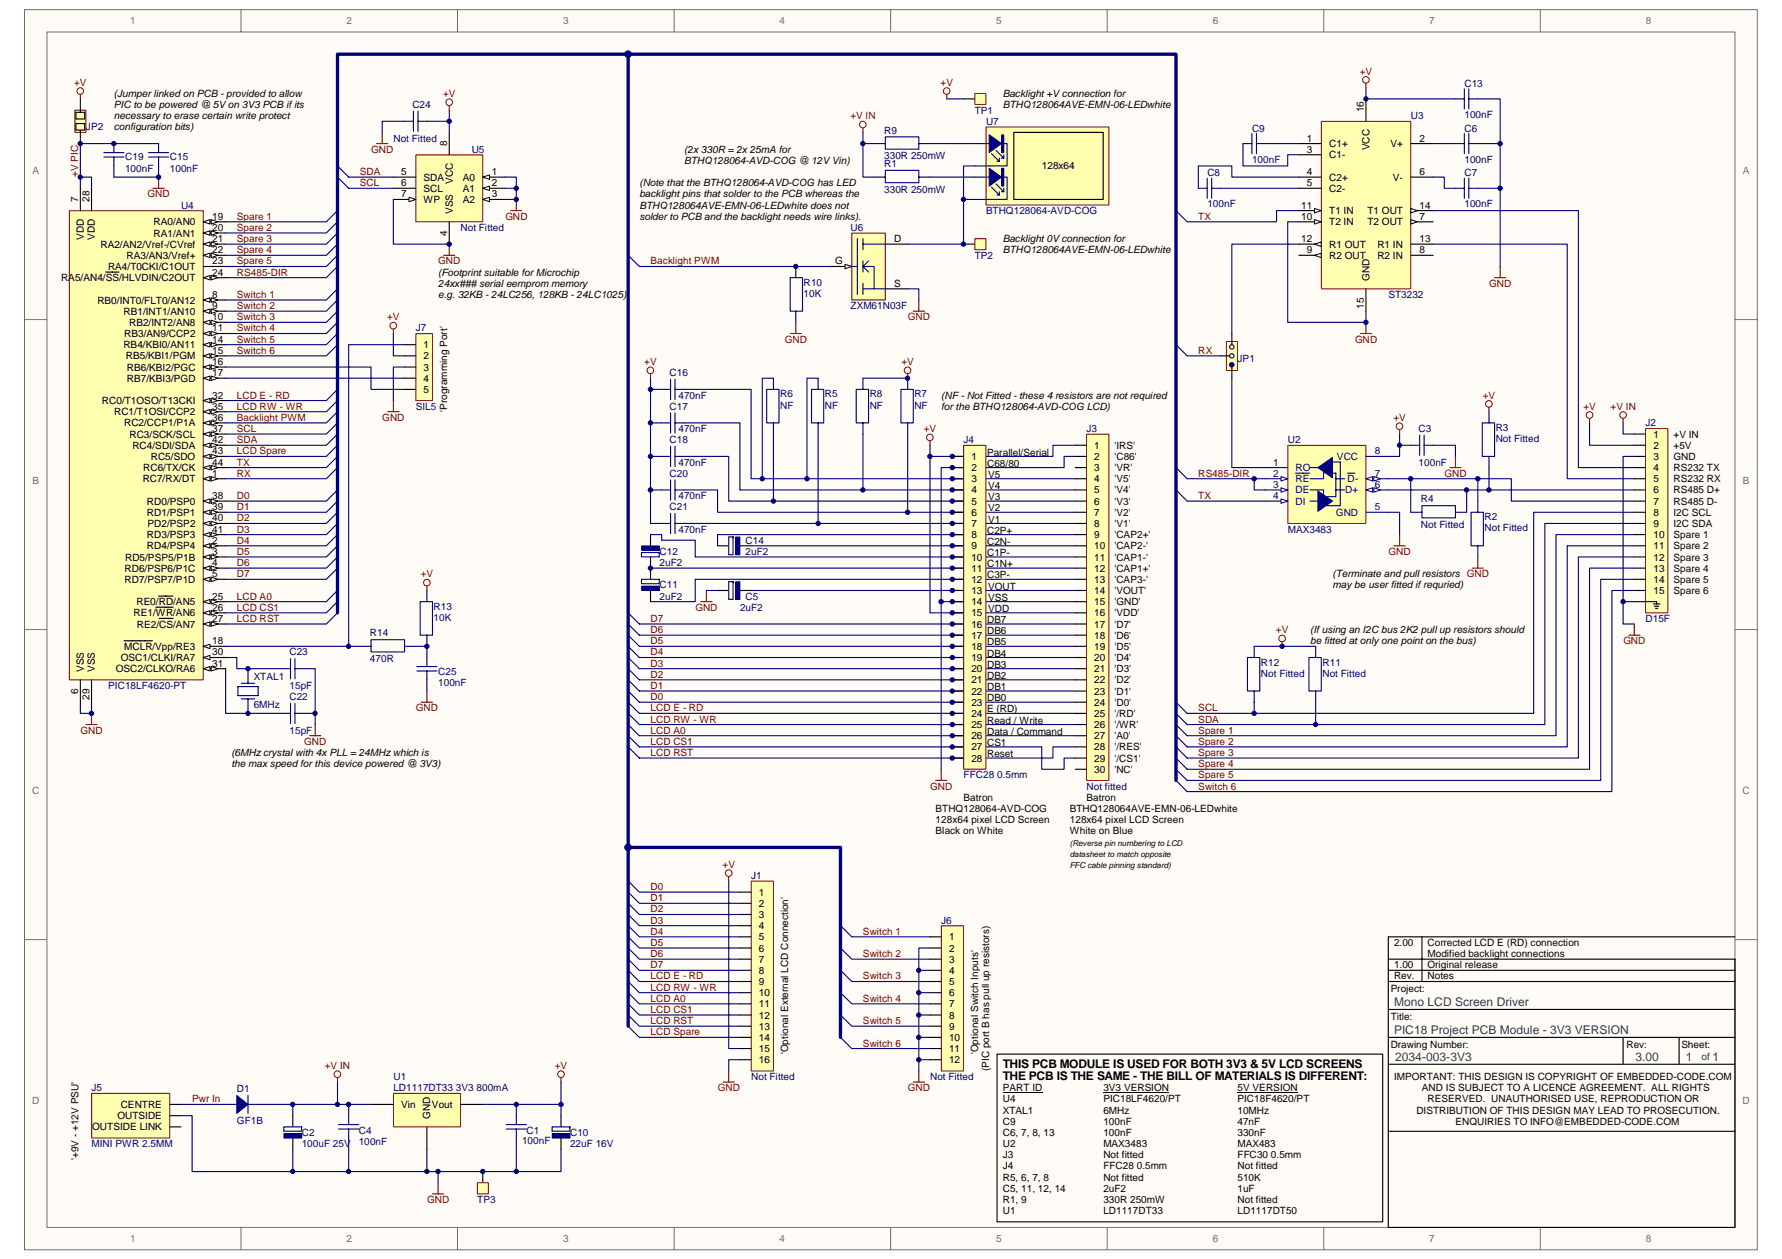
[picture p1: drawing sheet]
<svg xmlns="http://www.w3.org/2000/svg" width="297mm" height="210mm" viewBox="0 0 297 210" stroke-linecap="round" stroke-linejoin="round" font-family="sans-serif">
<defs><g id="words">
<g font-size="2" fill="#00753f">
<text x="232.4" y="167.7">Mono LCD Screen Driver</text>
<text x="232.4" y="172.4">PIC18 Project PCB Module - 3V3 VERSION</text>
<text x="232.6" y="176.8">2034-003-3V3</text>
<text x="272.6" y="176.8">3.00</text>
<text x="281" y="176.8">1</text>
<text x="285.5" y="176.8">1</text>
</g>
<g font-size="2">
<text x="167.1" y="178.1">THIS PCB MODULE IS USED FOR BOTH 3V3 &amp; 5V LCD SCREENS</text>
<text x="167.1" y="180">THE PCB IS THE SAME - THE BILL OF MATERIALS IS DIFFERENT:</text>
</g>
<g font-size="1.7" fill="#706f64">
<text x="21.7" y="4">1</text>
<text x="57.8" y="4">2</text>
<text x="93.9" y="4">3</text>
<text x="130" y="4">4</text>
<text x="166.1" y="4">5</text>
<text x="202.2" y="4">6</text>
<text x="238.2" y="4">7</text>
<text x="274.4" y="4">8</text>
<text x="5.4" y="28.9">A</text>
<text x="290.5" y="28.9">A</text>
<text x="5.4" y="80.6">B</text>
<text x="290.5" y="80.6">B</text>
<text x="5.4" y="132.3">C</text>
<text x="290.5" y="132.3">C</text>
<text x="5.4" y="184">D</text>
<text x="290.5" y="184">D</text>
<text x="21.7" y="207.1">1</text>
<text x="57.8" y="207.1">2</text>
<text x="93.9" y="207.1">3</text>
<text x="130" y="207.1">4</text>
<text x="166.1" y="207.1">5</text>
<text x="202.2" y="207.1">6</text>
<text x="238.2" y="207.1">7</text>
<text x="274.4" y="207.1">8</text>
</g>
<g font-size="1.7" fill="#800000">
<text x="12.4" y="14.3">+V</text>
<text x="73.8" y="16.2">+V</text>
<text x="156.8" y="14.3">+V</text>
<text x="226.7" y="12.4">+V</text>
<text x="141.7" y="19.9">+V IN</text>
<text x="13" y="29.5" transform="rotate(-90 13 29.5)">+V PIC</text>
<text x="60" y="29.2">SDA</text>
<text x="61.9" y="25.5">GND</text>
<text x="24.6" y="32.9">GND</text>
<text x="60" y="31.1">SCL</text>
<text x="39.5" y="36.6">Spare 1</text>
<text x="39.5" y="38.5">Spare 2</text>
<text x="39.5" y="40.4">Spare 3</text>
<text x="84.2" y="36.6">GND</text>
<text x="199.7" y="36.6">TX</text>
<text x="39.5" y="46">RS485-DIR</text>
<text x="39.5" y="42.2">Spare 4</text>
<text x="39.5" y="44.1">Spare 5</text>
<text x="73" y="44.1">GND</text>
<text x="108.4" y="44.1">Backlight PWM</text>
<text x="248.2" y="47.8">GND</text>
<text x="39.5" y="49.7">Switch 1</text>
<text x="39.5" y="51.5">Switch 2</text>
<text x="39.5" y="53.4">Switch 3</text>
<text x="64.5" y="53.4">+V</text>
<text x="151.3" y="53.4">GND</text>
<text x="39.5" y="59">Switch 6</text>
<text x="39.5" y="55.3">Switch 4</text>
<text x="39.5" y="57.1">Switch 5</text>
<text x="130.8" y="57.1">GND</text>
<text x="199.7" y="59">RX</text>
<text x="225.9" y="57.1">GND</text>
<text x="107.4" y="60.9">+V</text>
<text x="150.3" y="60.9">+V</text>
<text x="39.5" y="70.2">Backlight PWM</text>
<text x="39.5" y="68.3">LCD RW - WR</text>
<text x="39.5" y="66.4">LCD E - RD</text>
<text x="63.7" y="70.2">GND</text>
<text x="232.3" y="70.2">+V</text>
<text x="247.2" y="66.4">+V</text>
<text x="263.9" y="68.3">+V</text>
<text x="268.5" y="68.3">+V IN</text>
<text x="39.5" y="75.8">LCD Spare</text>
<text x="39.5" y="72">SCL</text>
<text x="39.5" y="73.9">SDA</text>
<text x="39.5" y="77.6">TX</text>
<text x="154" y="72">+V</text>
<text x="39.5" y="83.2">D0</text>
<text x="39.5" y="79.5">RX</text>
<text x="199.7" y="79.5">RS485-DIR</text>
<text x="199.7" y="83.2">TX</text>
<text x="240.8" y="79.5">GND</text>
<text x="39.5" y="85.1">D1</text>
<text x="39.5" y="86.9">D2</text>
<text x="39.5" y="88.8">D3</text>
<text x="39.5" y="90.7">D4</text>
<text x="39.5" y="92.5">D5</text>
<text x="39.5" y="94.4">D6</text>
<text x="231.5" y="92.5">GND</text>
<text x="39.5" y="96.2">D7</text>
<text x="39.5" y="100">LCD A0</text>
<text x="39.5" y="101.8">LCD CS1</text>
<text x="70.1" y="96.2">+V</text>
<text x="115.9" y="101.8">GND</text>
<text x="39.5" y="103.7">LCD RST</text>
<text x="108.4" y="107.4">D5</text>
<text x="108.4" y="105.6">D6</text>
<text x="108.4" y="103.7">D7</text>
<text x="212.7" y="105.6">+V</text>
<text x="270.6" y="107.4">GND</text>
<text x="108.4" y="113">D2</text>
<text x="108.4" y="111.1">D3</text>
<text x="108.4" y="109.3">D4</text>
<text x="69.3" y="118.6">GND</text>
<text x="108.4" y="116.7">D0</text>
<text x="108.4" y="114.9">D1</text>
<text x="108.4" y="118.6">LCD E - RD</text>
<text x="199.7" y="118.6">SCL</text>
<text x="13.4" y="122.3">GND</text>
<text x="50.7" y="124.2">GND</text>
<text x="108.4" y="122.3">LCD A0</text>
<text x="108.4" y="120.5">LCD RW - WR</text>
<text x="108.4" y="124.2">LCD CS1</text>
<text x="199.7" y="120.5">SDA</text>
<text x="199.7" y="122.3">Spare 1</text>
<text x="199.7" y="124.2">Spare 2</text>
<text x="108.4" y="126">LCD RST</text>
<text x="155" y="131.6">GND</text>
<text x="199.7" y="131.6">Switch 6</text>
<text x="199.7" y="126">Spare 3</text>
<text x="199.7" y="127.9">Spare 4</text>
<text x="199.7" y="129.8">Spare 5</text>
<text x="108.4" y="148.4">D0</text>
<text x="120.4" y="144.7">+V</text>
<text x="108.4" y="150.3">D1</text>
<text x="108.4" y="152.1">D2</text>
<text x="108.4" y="154">D3</text>
<text x="108.4" y="155.9">D4</text>
<text x="143.8" y="155.9">Switch 1</text>
<text x="108.4" y="157.7">D5</text>
<text x="108.4" y="159.6">D6</text>
<text x="108.4" y="161.4">D7</text>
<text x="143.8" y="159.6">Switch 2</text>
<text x="108.4" y="163.3">LCD E - RD</text>
<text x="108.4" y="167">LCD A0</text>
<text x="108.4" y="165.2">LCD RW - WR</text>
<text x="143.8" y="163.3">Switch 3</text>
<text x="143.8" y="167">Switch 4</text>
<text x="108.4" y="168.9">LCD CS1</text>
<text x="108.4" y="170.8">LCD RST</text>
<text x="108.4" y="172.6">LCD Spare</text>
<text x="143.8" y="170.8">Switch 5</text>
<text x="54.2" y="178.2">+V IN</text>
<text x="92.5" y="178.2">+V</text>
<text x="143.8" y="174.5">Switch 6</text>
<text x="32" y="183.8">Pwr In</text>
<text x="119.6" y="181.9">GND</text>
<text x="151.3" y="181.9">GND</text>
<text x="71.2" y="200.6">GND</text>
</g>
<g font-size="1.7">
<text x="19" y="16.2">(Jumper linked on PCB - provided to allow</text>
<text x="167.1" y="16.2">Backlight +V connection for</text>
<text x="19" y="18">PIC to be powered @ 5V on 3V3 PCB if its</text>
<text x="19" y="19.9">necessary to erase certain write protect</text>
<text x="19" y="21.7">configuration bits)</text>
<text x="167.1" y="18">BTHQ128064AVE-EMN-06-LEDwhite</text>
<text x="217.8" y="23.6">1</text>
<text x="227.3" y="18.7" transform="rotate(-90 227.3 18.7)">16</text>
<text x="236.6" y="23.6">2</text>
<text x="66.9" y="29.2">5</text>
<text x="74.5" y="24.3" transform="rotate(-90 74.5 24.3)">8</text>
<text x="82" y="29.2">1</text>
<text x="114" y="25.5">(2x 330R = 2x 25mA for</text>
<text x="114" y="27.3">BTHQ128064-AVD-COG @ 12V Vin)</text>
<text x="173.7" y="28.3">128x64</text>
<text x="217.8" y="25.5">3</text>
<text x="217.8" y="29.2">4</text>
<text x="221.5" y="24.5">C1+</text>
<text x="221.5" y="26.4">C1-</text>
<text x="228.3" y="25.1" transform="rotate(-90 228.3 25.1)">VCC</text>
<text x="231.8" y="24.5">V+</text>
<text x="236.6" y="29.2">6</text>
<text x="13" y="33.6" transform="rotate(-90 13 33.6)">7</text>
<text x="14.9" y="33.6" transform="rotate(-90 14.9 33.6)">28</text>
<text x="66.9" y="31.1">6</text>
<text x="66.9" y="32.9">7</text>
<text x="70.6" y="30.1">SDA</text>
<text x="70.6" y="32">SCL</text>
<text x="70.6" y="33.8">WP</text>
<text x="75.5" y="35.7" transform="rotate(-90 75.5 35.7)">VSS</text>
<text x="75.5" y="30.7" transform="rotate(-90 75.5 30.7)">VCC</text>
<text x="77.1" y="30.1">A0</text>
<text x="77.1" y="32">A1</text>
<text x="77.1" y="33.8">A2</text>
<text x="82" y="31.1">2</text>
<text x="82" y="32.9">3</text>
<text x="106.6" y="31.1">(Note that the BTHQ128064-AVD-COG has LED</text>
<text x="106.6" y="32.9">backlight pins that solder to the PCB whereas the</text>
<text x="106.6" y="34.8">BTHQ128064AVE-EMN-06-LEDwhite does not</text>
<text x="216.9" y="34.8">11</text>
<text x="217.8" y="31.1">5</text>
<text x="221.5" y="30.1">C2+</text>
<text x="221.5" y="32">C2-</text>
<text x="221.5" y="35.7">T1 IN</text>
<text x="227.9" y="35.7">T1 OUT</text>
<text x="232.2" y="30.1">V-</text>
<text x="236.6" y="34.8">14</text>
<text x="14" y="40" transform="rotate(-90 14 40)">VDD</text>
<text x="15.8" y="40" transform="rotate(-90 15.8 40)">VDD</text>
<text x="16.7" y="41.3">RA2/AN2/Vref-/CVref</text>
<text x="25.6" y="37.6">RA0/AN0</text>
<text x="25.6" y="39.4">RA1/AN1</text>
<text x="35.4" y="36.6">19</text>
<text x="35.4" y="38.5">20</text>
<text x="35.4" y="40.4">21</text>
<text x="74.5" y="39.4" transform="rotate(-90 74.5 39.4)">4</text>
<text x="106.6" y="36.6">solder to PCB and the backlight needs wire links).</text>
<text x="149.1" y="40.4">D</text>
<text x="167.1" y="40.4">Backlight 0V connection for</text>
<text x="216.9" y="36.6">10</text>
<text x="216.9" y="40.4">12</text>
<text x="221.5" y="37.6">T2 IN</text>
<text x="221.5" y="41.3">R1 OUT</text>
<text x="227.9" y="37.6">T2 OUT</text>
<text x="229.6" y="41.3">R1 IN</text>
<text x="236.6" y="40.4">13</text>
<text x="236.6" y="36.6">7</text>
<text x="10.2" y="46.9">RA5/AN4/SS/HLVDIN/C2OUT</text>
<text x="18" y="45">RA4/T0CKI/C1OUT</text>
<text x="21.1" y="43.2">RA3/AN3/Vref+</text>
<text x="35.4" y="42.2">22</text>
<text x="35.4" y="46">24</text>
<text x="35.4" y="44.1">23</text>
<text x="73" y="46">(Footprint suitable for Microchip</text>
<text x="73" y="47.8">24xx### serial eemprom memory</text>
<text x="139.2" y="44.1">G</text>
<text x="149.1" y="47.8">S</text>
<text x="167.1" y="42.2">BTHQ128064AVE-EMN-06-LEDwhite</text>
<text x="217.8" y="42.2">9</text>
<text x="221.5" y="43.2">R2 OUT</text>
<text x="228.3" y="46.9" transform="rotate(-90 228.3 46.9)">GND</text>
<text x="229.6" y="43.2">R2 IN</text>
<text x="236.6" y="42.2">8</text>
<text x="16.2" y="50.6">RB0/INT0/FLT0/AN12</text>
<text x="20.6" y="52.5">RB1/INT1/AN10</text>
<text x="35.4" y="51.5">9</text>
<text x="35.4" y="49.7">8</text>
<text x="35.4" y="53.4">10</text>
<text x="73" y="49.7">e.g. 32KB - 24LC256, 128KB - 24LC1025)</text>
<text x="227.3" y="51.5" transform="rotate(-90 227.3 51.5)">15</text>
<text x="20.6" y="58.1">RB4/KBI0/AN11</text>
<text x="20.7" y="56.2">RB3/AN9/CCP2</text>
<text x="21" y="59.9">RB5/KBI1/PGM</text>
<text x="21.5" y="54.3">RB2/INT2/AN8</text>
<text x="35.4" y="57.1">14</text>
<text x="35.4" y="59">15</text>
<text x="35.4" y="55.3">11</text>
<text x="70.6" y="58.1">1</text>
<text x="70.6" y="59.9">2</text>
<text x="21.1" y="61.8">RB6/KBI2/PGC</text>
<text x="21.1" y="63.6">RB7/KBI3/PGD</text>
<text x="35.4" y="60.9">16</text>
<text x="35.4" y="62.7">17</text>
<text x="70.6" y="61.8">3</text>
<text x="70.6" y="63.6">4</text>
<text x="70.6" y="65.5">5</text>
<text x="17" y="67.4">RC0/T1OSO/T13CKI</text>
<text x="19" y="69.2">RC1/T1OSI/CCP2</text>
<text x="20.7" y="71.1">RC2/CCP1/P1A</text>
<text x="35.4" y="68.3">35</text>
<text x="35.4" y="70.2">36</text>
<text x="35.4" y="66.4">32</text>
<text x="74.5" y="68.7" transform="rotate(-90 74.5 68.7)">'Programming Port'</text>
<text x="156.9" y="68.3">for the BTHQ128064-AVD-COG LCD)</text>
<text x="156.9" y="66.4">(NF - Not Fitted - these 4 resistors are not required</text>
<text x="21.6" y="73">RC3/SCK/SCL</text>
<text x="22.1" y="74.8">RC4/SDI/SDA</text>
<text x="25.2" y="76.7">RC5/SDO</text>
<text x="35.4" y="72">37</text>
<text x="35.4" y="73.9">42</text>
<text x="35.4" y="75.8">43</text>
<text x="35.4" y="77.6">44</text>
<text x="161.9" y="76.7">1</text>
<text x="164.5" y="75.9">Parallel/Serial</text>
<text x="164.5" y="77.8">C68/80</text>
<text x="182.4" y="74.8">1</text>
<text x="182.4" y="76.7">2</text>
<text x="185.8" y="76.7">'C86'</text>
<text x="185.8" y="74.8">'IRS'</text>
<text x="275.6" y="73">1</text>
<text x="275.6" y="74.8">2</text>
<text x="275.6" y="76.7">3</text>
<text x="279" y="74.8">+5V</text>
<text x="279" y="73">+V IN</text>
<text x="279" y="76.7">GND</text>
<text x="23.8" y="80.4">RC7/RX/DT</text>
<text x="23.9" y="78.5">RC6/TX/CK</text>
<text x="35.4" y="83.2">38</text>
<text x="35.4" y="79.5">1</text>
<text x="161.9" y="78.5">2</text>
<text x="161.9" y="80.4">3</text>
<text x="161.9" y="82.3">4</text>
<text x="164.7" y="79.7">V5</text>
<text x="164.7" y="81.5">V4</text>
<text x="164.7" y="83.4">V3</text>
<text x="182.4" y="78.5">3</text>
<text x="182.4" y="80.4">4</text>
<text x="182.4" y="82.3">5</text>
<text x="185.8" y="82.3">'V4'</text>
<text x="185.8" y="80.4">'V5'</text>
<text x="185.8" y="78.5">'VR'</text>
<text x="275.6" y="78.5">4</text>
<text x="275.6" y="80.4">5</text>
<text x="275.6" y="82.3">6</text>
<text x="279" y="78.5">RS232 TX</text>
<text x="279" y="80.4">RS232 RX</text>
<text x="279" y="82.3">RS485 D+</text>
<text x="24.5" y="84.1">RD0/PSP0</text>
<text x="24.5" y="86">RD1/PSP1</text>
<text x="24.5" y="89.7">RD3/PSP3</text>
<text x="24.6" y="87.9">PD2/PSP2</text>
<text x="35.4" y="85.1">39</text>
<text x="35.4" y="88.8">41</text>
<text x="35.4" y="86.9">40</text>
<text x="161.9" y="84.1">5</text>
<text x="161.9" y="86">6</text>
<text x="161.9" y="87.9">7</text>
<text x="161.9" y="89.7">8</text>
<text x="164.5" y="89">C2P+</text>
<text x="164.7" y="85.3">V2</text>
<text x="164.7" y="87.1">V1</text>
<text x="182.4" y="84.1">6</text>
<text x="182.4" y="86">7</text>
<text x="182.4" y="87.9">8</text>
<text x="182.4" y="89.7">9</text>
<text x="185.8" y="89.7">'CAP2+'</text>
<text x="185.8" y="87.9">'V1'</text>
<text x="185.8" y="86">'V2'</text>
<text x="185.8" y="84.1">'V3'</text>
<text x="275.6" y="84.1">7</text>
<text x="275.6" y="86">8</text>
<text x="275.6" y="87.9">9</text>
<text x="275.6" y="89.7">10</text>
<text x="279" y="84.1">RS485 D-</text>
<text x="279" y="87.9">I2C SDA</text>
<text x="279" y="86">I2C SCL</text>
<text x="279" y="89.7">Spare 1</text>
<text x="20.8" y="95.3">RD6/PSP6/P1C</text>
<text x="20.8" y="93.5">RD5/PSP5/P1B</text>
<text x="24.5" y="91.6">RD4/PSP4</text>
<text x="35.4" y="90.7">2</text>
<text x="35.4" y="94.4">4</text>
<text x="35.4" y="92.5">3</text>
<text x="161.9" y="91.6">9</text>
<text x="161.9" y="93.5">10</text>
<text x="161.9" y="95.3">11</text>
<text x="164.5" y="90.8">C2N-</text>
<text x="164.5" y="92.7">C1P-</text>
<text x="164.5" y="94.6">C1N+</text>
<text x="182.4" y="91.6">10</text>
<text x="182.4" y="93.5">11</text>
<text x="182.4" y="95.3">12</text>
<text x="185.8" y="95.3">'CAP1+'</text>
<text x="185.8" y="93.5">'CAP1-'</text>
<text x="185.8" y="91.6">'CAP2-'</text>
<text x="275.6" y="91.6">11</text>
<text x="275.6" y="93.5">12</text>
<text x="275.6" y="95.3">13</text>
<text x="279" y="91.6">Spare 2</text>
<text x="279" y="93.5">Spare 3</text>
<text x="279" y="95.3">Spare 4</text>
<text x="20.8" y="97.2">RD7/PSP7/P1D</text>
<text x="22.7" y="100.9">RE0/RD/AN5</text>
<text x="35.4" y="100">25</text>
<text x="35.4" y="101.8">26</text>
<text x="35.4" y="96.2">5</text>
<text x="161.9" y="97.2">12</text>
<text x="161.9" y="99">13</text>
<text x="161.9" y="100.9">14</text>
<text x="164.5" y="96.4">C3P-</text>
<text x="164.7" y="98.3">VOUT</text>
<text x="164.7" y="100.2">VSS</text>
<text x="182.4" y="97.2">13</text>
<text x="182.4" y="99">14</text>
<text x="182.4" y="100.9">15</text>
<text x="185.8" y="100.9">'GND'</text>
<text x="185.8" y="99">'VOUT'</text>
<text x="185.8" y="97.2">'CAP3-'</text>
<text x="222.1" y="96.2">(Terminate and pull resistors GND</text>
<text x="222.1" y="98.1">may be user fitted if requried)</text>
<text x="275.6" y="97.2">14</text>
<text x="275.6" y="99">15</text>
<text x="279" y="97.2">Spare 5</text>
<text x="279" y="99">Spare 6</text>
<text x="22.3" y="102.8">RE1/WR/AN6</text>
<text x="22.8" y="104.6">RE2/CS/AN7</text>
<text x="35.4" y="107.4">18</text>
<text x="35.4" y="103.7">27</text>
<text x="161.9" y="102.8">15</text>
<text x="161.9" y="104.6">16</text>
<text x="161.9" y="106.5">17</text>
<text x="164.5" y="103.9">DB7</text>
<text x="164.5" y="105.7">DB6</text>
<text x="164.5" y="107.6">DB5</text>
<text x="164.7" y="102">VDD</text>
<text x="182.4" y="102.8">16</text>
<text x="182.4" y="104.6">17</text>
<text x="182.4" y="106.5">18</text>
<text x="185.8" y="106.5">'D6'</text>
<text x="185.8" y="104.6">'D7'</text>
<text x="185.8" y="102.8">'VDD'</text>
<text x="218.4" y="105.6">(If using an I2C bus 2K2 pull up resistors should</text>
<text x="218.4" y="107.4">be fitted at only one point on the bus)</text>
<text x="14" y="112.1" transform="rotate(-90 14 112.1)">VSS</text>
<text x="15.8" y="112.1" transform="rotate(-90 15.8 112.1)">VSS</text>
<text x="19.3" y="112.1">OSC2/CLKO/RA6</text>
<text x="20.1" y="110.2">OSC1/CLKI/RA7</text>
<text x="20.7" y="108.4">MCLR/Vpp/RE3</text>
<text x="35.4" y="109.3">30</text>
<text x="35.4" y="111.1">31</text>
<text x="161.9" y="108.4">18</text>
<text x="161.9" y="110.2">19</text>
<text x="161.9" y="112.1">20</text>
<text x="161.9" y="113.9">21</text>
<text x="164.5" y="109.5">DB4</text>
<text x="164.5" y="111.3">DB3</text>
<text x="164.5" y="113.2">DB2</text>
<text x="182.4" y="108.4">19</text>
<text x="182.4" y="110.2">20</text>
<text x="182.4" y="112.1">21</text>
<text x="182.4" y="113.9">22</text>
<text x="185.8" y="113.9">'D2'</text>
<text x="185.8" y="112.1">'D3'</text>
<text x="185.8" y="110.2">'D4'</text>
<text x="185.8" y="108.4">'D5'</text>
<text x="13" y="115.8" transform="rotate(-90 13 115.8)">6</text>
<text x="14.9" y="116.7" transform="rotate(-90 14.9 116.7)">29</text>
<text x="161.9" y="115.8">22</text>
<text x="161.9" y="117.7">23</text>
<text x="161.9" y="119.5">24</text>
<text x="164.5" y="115.1">DB1</text>
<text x="164.5" y="116.9">DB0</text>
<text x="164.5" y="118.8">E (RD)</text>
<text x="182.4" y="115.8">23</text>
<text x="182.4" y="117.7">24</text>
<text x="182.4" y="119.5">25</text>
<text x="185.8" y="119.5">'/RD'</text>
<text x="185.8" y="117.7">'D0'</text>
<text x="185.8" y="115.8">'D1'</text>
<text x="161.9" y="121.4">25</text>
<text x="161.9" y="123.3">26</text>
<text x="161.9" y="125.1">27</text>
<text x="164.5" y="120.7">Read / Write</text>
<text x="164.5" y="122.5">Data / Command</text>
<text x="164.5" y="124.4">CS1</text>
<text x="182.4" y="121.4">26</text>
<text x="182.4" y="123.3">27</text>
<text x="182.4" y="125.1">28</text>
<text x="185.8" y="125.1">'/RES'</text>
<text x="185.8" y="123.3">'A0'</text>
<text x="185.8" y="121.4">'/WR'</text>
<text x="38.6" y="126">(6MHz crystal with 4x PLL = 24MHz which is</text>
<text x="38.6" y="127.9">the max speed for this device powered @ 3V3)</text>
<text x="161.9" y="127">28</text>
<text x="164.5" y="126.2">Reset</text>
<text x="182.4" y="127">29</text>
<text x="182.4" y="128.8">30</text>
<text x="185.8" y="128.8">'NC'</text>
<text x="185.8" y="127">'/CS1'</text>
<text x="156" y="135.4">BTHQ128064-AVD-COG</text>
<text x="156" y="137.2">128x64 pixel LCD Screen</text>
<text x="160.6" y="133.5">Batron</text>
<text x="178.3" y="135.4">BTHQ128064AVE-EMN-06-LEDwhite</text>
<text x="178.3" y="137.2">128x64 pixel LCD Screen</text>
<text x="181.1" y="133.5">Batron</text>
<text x="156" y="139.1">Black on White</text>
<text x="178.3" y="139.1">White on Blue</text>
<text x="126.5" y="149.3">1</text>
<text x="126.5" y="151.2">2</text>
<text x="126.5" y="153.1">3</text>
<text x="126.5" y="154.9">4</text>
<text x="126.5" y="156.8">5</text>
<text x="126.5" y="158.6">6</text>
<text x="126.5" y="160.5">7</text>
<text x="158.2" y="156.8">1</text>
<text x="158.2" y="158.6">2</text>
<text x="158.2" y="160.5">3</text>
<text x="232.4" y="161.4">1.00</text>
<text x="232.4" y="157.7">2.00</text>
<text x="238" y="161.4">Original release</text>
<text x="238" y="159.6">Modified backlight connections</text>
<text x="238" y="157.7">Corrected LCD E (RD) connection</text>
<text x="126.5" y="162.4">8</text>
<text x="126.5" y="164.2">9</text>
<text x="126.5" y="166.1">10</text>
<text x="126.5" y="168">11</text>
<text x="158.2" y="162.4">4</text>
<text x="158.2" y="164.2">5</text>
<text x="158.2" y="166.1">6</text>
<text x="158.2" y="168">7</text>
<text x="231.8" y="165.4">Project:</text>
<text x="232.4" y="163.3">Rev.</text>
<text x="238" y="163.3">Notes</text>
<text x="126.5" y="169.8">12</text>
<text x="126.5" y="171.7">13</text>
<text x="126.5" y="173.5">14</text>
<text x="158.2" y="169.8">8</text>
<text x="158.2" y="171.7">9</text>
<text x="158.2" y="173.5">10</text>
<text x="231.8" y="170">Title:</text>
<text x="126.5" y="175.4">15</text>
<text x="126.5" y="177.3">16</text>
<text x="131.4" y="175.8" transform="rotate(-90 131.4 175.8)">'Optional External LCD Connection'</text>
<text x="158.2" y="175.4">11</text>
<text x="158.2" y="177.3">12</text>
<text x="163" y="175.8" transform="rotate(-90 163 175.8)">'Optional Switch Inputs'</text>
<text x="164.9" y="178.6" transform="rotate(-90 164.9 178.6)">(PIC port B has pull up resistors)</text>
<text x="231.8" y="174.7">Drawing Number:</text>
<text x="271.1" y="174.7">Rev:</text>
<text x="280.3" y="174.7">Sheet:</text>
<text x="20.1" y="184.7">CENTRE</text>
<text x="66.9" y="184.7">Vin</text>
<text x="72" y="184.7">Vout</text>
<text x="167.1" y="183.8">U4</text>
<text x="167.1" y="185.7">XTAL1</text>
<text x="167.1" y="181.9">PART ID</text>
<text x="183.9" y="181.9">3V3 VERSION</text>
<text x="183.9" y="183.8">PIC18LF4620/PT</text>
<text x="183.9" y="185.7">6MHz</text>
<text x="206.3" y="181.9">5V VERSION</text>
<text x="206.3" y="185.7">10MHz</text>
<text x="206.3" y="183.8">PIC18F4620/PT</text>
<text x="232.4" y="180.1">IMPORTANT: THIS DESIGN IS COPYRIGHT OF EMBEDDED-CODE.COM</text>
<text x="236.1" y="185.7">DISTRIBUTION OF THIS DESIGN MAY LEAD TO PROSECUTION.</text>
<text x="237" y="181.9">AND IS SUBJECT TO A LICENCE AGREEMENT. ALL RIGHTS</text>
<text x="238" y="183.8">RESERVED. UNAUTHORISED USE, REPRODUCTION OR</text>
<text x="15.4" y="188.4">OUTSIDE LINK</text>
<text x="19.6" y="186.6">OUTSIDE</text>
<text x="71.7" y="186.6" transform="rotate(-90 71.7 186.6)">GND</text>
<text x="167.1" y="187.5">C9</text>
<text x="167.1" y="189.4">C6, 7, 8, 13</text>
<text x="167.1" y="191.2">U2</text>
<text x="183.9" y="187.5">100nF</text>
<text x="183.9" y="189.4">100nF</text>
<text x="183.9" y="191.2">MAX3483</text>
<text x="206.3" y="187.5">47nF</text>
<text x="206.3" y="189.4">330nF</text>
<text x="206.3" y="191.2">MAX483</text>
<text x="242.6" y="187.5">ENQUIRIES TO INFO@EMBEDDED-CODE.COM</text>
<text x="13.1" y="193.4" transform="rotate(-90 13.1 193.4)">'+9V - +12V PSU'</text>
<text x="167.1" y="193.1">J3</text>
<text x="167.1" y="195">J4</text>
<text x="167.1" y="196.8">R5, 6, 7, 8</text>
<text x="183.9" y="193.1">Not fitted</text>
<text x="183.9" y="195">FFC28 0.5mm</text>
<text x="183.9" y="196.8">Not fitted</text>
<text x="206.3" y="193.1">FFC30 0.5mm</text>
<text x="206.3" y="196.8">510K</text>
<text x="206.3" y="195">Not fitted</text>
<text x="167.1" y="200.6">R1, 9</text>
<text x="167.1" y="198.7">C5, 11, 12, 14</text>
<text x="167.1" y="202.4">U1</text>
<text x="183.9" y="200.6">330R 250mW</text>
<text x="183.9" y="198.7">2uF2</text>
<text x="183.9" y="202.4">LD1117DT33</text>
<text x="206.3" y="200.6">Not fitted</text>
<text x="206.3" y="198.7">1uF</text>
<text x="206.3" y="202.4">LD1117DT50</text>
</g>
<g font-size="1.7" fill="#000080">
<text x="244.1" y="14.5">C13</text>
<text x="14.3" y="21.7">JP2</text>
<text x="65.6" y="23.6">Not Fitted</text>
<text x="68.7" y="18">C24</text>
<text x="147.4" y="22.3">R9</text>
<text x="162.5" y="18.9">TP1</text>
<text x="164.4" y="20.8">U7</text>
<text x="208.7" y="21.9">C9</text>
<text x="235.2" y="19.9">U3</text>
<text x="244.1" y="21.9">C6</text>
<text x="244.1" y="19.7">100nF</text>
<text x="20.8" y="26.8">C19</text>
<text x="20.8" y="28.6">100nF</text>
<text x="28.3" y="26.8">C15</text>
<text x="28.3" y="28.6">100nF</text>
<text x="78.6" y="25.5">U5</text>
<text x="147.4" y="26.6">330R 250mW</text>
<text x="147.4" y="27.9">R1</text>
<text x="201.2" y="29.4">C8</text>
<text x="208.7" y="27.1">100nF</text>
<text x="244.1" y="29.4">C7</text>
<text x="244.1" y="27.1">100nF</text>
<text x="30.2" y="34.8">U4</text>
<text x="147.4" y="32.2">330R 250mW</text>
<text x="164.4" y="35.7">BTHQ128064-AVD-COG</text>
<text x="201.2" y="34.6">100nF</text>
<text x="244.1" y="34.6">100nF</text>
<text x="76.8" y="38.5">Not Fitted</text>
<text x="141.8" y="38.5">U6</text>
<text x="134" y="47.6">R10</text>
<text x="162.5" y="43.2">TP2</text>
<text x="134" y="49.5">10K</text>
<text x="141.8" y="51.5">ZXM61N03F</text>
<text x="231.4" y="49.7">ST3232</text>
<text x="69.3" y="55.3">J7</text>
<text x="111.6" y="62.7">C16</text>
<text x="206.3" y="60.3">JP1</text>
<text x="69.3" y="68.3">SIL5</text>
<text x="111.6" y="68.3">C17</text>
<text x="113.1" y="66.4">470nF</text>
<text x="130.1" y="66.3">R6</text>
<text x="130.1" y="68.1">NF</text>
<text x="137.5" y="66.3">R5</text>
<text x="137.5" y="68.1">NF</text>
<text x="145" y="66.3">R8</text>
<text x="145" y="68.1">NF</text>
<text x="152.4" y="66.3">R7</text>
<text x="152.4" y="68.1">NF</text>
<text x="249.3" y="71.8">R3</text>
<text x="274.3" y="71.1">J2</text>
<text x="111.6" y="73.9">C18</text>
<text x="113.1" y="72">470nF</text>
<text x="113.1" y="77.6">470nF</text>
<text x="160.6" y="73.9">J4</text>
<text x="181.1" y="72">J3</text>
<text x="212.2" y="77.6">1</text>
<text x="214.7" y="73.9">U2</text>
<text x="222.9" y="76.7">VCC</text>
<text x="229.2" y="75.8">8</text>
<text x="236.5" y="72">C3</text>
<text x="236.5" y="77.6">100nF</text>
<text x="249.3" y="73.7">Not Fitted</text>
<text x="111.6" y="79.5">C20</text>
<text x="113.1" y="83.2">470nF</text>
<text x="212.2" y="79.5">2</text>
<text x="212.2" y="81.3">3</text>
<text x="212.2" y="83.2">4</text>
<text x="216" y="78.5">RO</text>
<text x="216" y="80.4">RE</text>
<text x="216" y="82.3">DE</text>
<text x="224.2" y="82.3">D+</text>
<text x="224.6" y="80.4">D-</text>
<text x="229.2" y="81.3">6</text>
<text x="229.2" y="79.5">7</text>
<text x="236.8" y="83.8">R4</text>
<text x="111.6" y="85.1">C21</text>
<text x="113.1" y="88.8">470nF</text>
<text x="214.7" y="88.8">MAX3483</text>
<text x="216" y="84.1">DI</text>
<text x="222.7" y="86">GND</text>
<text x="229.2" y="85.1">5</text>
<text x="236.8" y="88.1">Not Fitted</text>
<text x="247.5" y="86.7">R2</text>
<text x="247.5" y="88.6">Not Fitted</text>
<text x="109.9" y="92.5">C12</text>
<text x="109.9" y="94.4">2uF2</text>
<text x="124.3" y="90.7">C14</text>
<text x="124.3" y="92.5">2uF2</text>
<text x="72.3" y="101.6">R13</text>
<text x="109.9" y="98.1">C11</text>
<text x="109.9" y="100">2uF2</text>
<text x="123.4" y="101.8">2uF2</text>
<text x="124.3" y="100">C5</text>
<text x="61.7" y="106.1">R14</text>
<text x="72.3" y="103.5">10K</text>
<text x="274.3" y="103.7">D15F</text>
<text x="42.3" y="113.4">XTAL1</text>
<text x="48.3" y="109.3">C23</text>
<text x="61.7" y="110.4">470R</text>
<text x="73" y="112.5">C25</text>
<text x="210.2" y="111">R12</text>
<text x="210.2" y="112.8">Not Fitted</text>
<text x="220.4" y="111">R11</text>
<text x="220.4" y="112.8">Not Fitted</text>
<text x="18.1" y="114.9">PIC18LF4620-PT</text>
<text x="42.3" y="118">6MHz</text>
<text x="48.3" y="114.9">15pF</text>
<text x="48.3" y="116.7">C22</text>
<text x="73" y="114.3">100nF</text>
<text x="48.3" y="122.3">15pF</text>
<text x="160.6" y="129.8">FFC28 0.5mm</text>
<text x="181.1" y="131.6">Not fitted</text>
<text x="125.2" y="146.5">J1</text>
<text x="156.9" y="154">J6</text>
<text x="15.3" y="181.9">J5</text>
<text x="39.5" y="182.1">D1</text>
<text x="65.6" y="180.1">U1</text>
<text x="65.6" y="181.9">LD1117DT33 3V3 800mA</text>
<text x="125.2" y="180.1">Not Fitted</text>
<text x="155" y="180.1">Not Fitted</text>
<text x="15.3" y="191.2">MINI PWR 2.5MM</text>
<text x="39.5" y="187.3">GF1B</text>
<text x="50.3" y="189.4">C2</text>
<text x="50.3" y="191.2">100uF 25V</text>
<text x="59.8" y="189">C4</text>
<text x="59.8" y="190.9">100nF</text>
<text x="87" y="190.7">100nF</text>
<text x="87.8" y="189">C1</text>
<text x="95" y="189.4">C10</text>
<text x="95" y="191.2">22uF 16V</text>
<text x="79.6" y="200.6">TP3</text>
</g>
<text font-size="1.7" fill="#00753f" x="283.6" y="176.7">of</text>
<g font-size="1.3">
<text x="178.3" y="141">(Reverse pin numbering to LCD</text>
<text x="178.3" y="142.9">datasheet to match opposite</text>
<text x="178.3" y="144.7">FFC cable pinning standard)</text>
</g>
</g></defs>
<path d="M4.1 1.6h288.8v206.8h-288.8z" fill="#fffcf8"/>
<path d="M4.1 1.6h288.8v206.8h-288.8z" fill="none" stroke="#706f64" stroke-width=".17"/>
<path d="M7.8 5.4h281.4v199.2h-281.4z" fill="#fffcf8"/>
<g fill="none" stroke="#706f64" stroke-width=".17">
<path d="M7.8 5.3h281.4v199.3h-281.4zM40.2 1.6v3.7M76.3 1.6v3.7M112.4 1.6v3.7M148.5 1.6v3.7M184.5 1.6v3.7M220.7 1.6v3.7M256.7 1.6v3.7M4.1 53.3h3.7M289.2 53.3h3.7M4.1 105h3.7M289.2 105h3.7"/>
<path d="M4.1 156.7h3.7M289.2 156.7h3.7M40.2 204.6v3.8M76.3 204.6v3.8M112.4 204.6v3.8M148.5 204.6v3.8M184.5 204.6v3.8M220.7 204.6v3.8M256.7 204.6v3.8"/>
</g>
<path d="M231.4 163.6h57.8v41h-57.8zM231.4 173h57.8M231.4 168.3h57.8M231.4 177.4h57.8M270.5 173v4.4M279.9 173v4.4M231.4 188.6h57.8" fill="none" stroke="#000" stroke-width=".19"/>
<path d="M13.4 15.7v.8M25.5 31.4h1.9M26.4 29.5v1.9M64.6 68.6h1.9M65.6 66.8v1.8M71.2 97.7v.7M15.3 118.9v1.9M70.2 117.1h1.9M71.2 115.2v1.9M14.3 120.8h1.9" fill="none" stroke="#800000" stroke-width=".19"/>
<g fill="none" stroke="#800000" stroke-width=".17">
<circle cx="13.4" cy="15.2" r=".55"/>
<circle cx="71.2" cy="97.1" r=".55"/>
</g>
<path d="M67.4 57.5h-9.3v50.3h-20.5M37.6 61.2h24.2v3.7h5.6M37.6 63.1h29.8M67.4 61.2h-1.8v5.6M13.4 117.1v1.8h1.9v-1.8M58.1 107.8h1.9M69.3 107.8h1.9v1.8M71.2 113.3v1.9" fill="none" stroke="#000080" stroke-width=".19"/>
<path d="M69.3 55.6h2.8v11.2h-2.8z" fill="#ffffb0"/>
<g fill="none" stroke="#800000" stroke-width=".17">
<path d="M69.3 55.6h2.8v11.2h-2.8z"/>
<circle cx="65.6" cy="54.3" r=".55"/>
<circle cx="155" cy="72.9" r=".55"/>
<circle cx="233.3" cy="71.1" r=".55"/>
<circle cx="248.2" cy="67.3" r=".55"/>
</g>
<path d="M67.4 57.5h1.9M67.4 59.3h1.9M67.4 61.2h1.9M67.4 63.1h1.9M67.4 64.9h1.9M108.4 94.7v1.9M108.4 98.4v1.9" fill="none" stroke="#000" stroke-width=".19"/>
<g fill="none" stroke="#000080" stroke-width=".19">
<path d="M13.4 29.5h1.9v1.9M19 27.7v1.8h7.4v-1.8M56.3 35.1l-1.9 1.9h-16.8M56.3 37l-1.9 1.8h-16.8M56.3 38.8l-1.9 1.9h-16.8M56.3 40.7l-1.9 1.9h-16.8M56.3 42.6l-1.9 1.8h-16.8M56.3 44.4l-1.9 1.9h-16.8M56.3 57.5l-1.9 1.8h-16.8M56.3 55.6l-1.9 1.9h-16.8M56.3 48.2l-1.9 1.8h-16.8M56.3 50l-1.9 1.9h-16.8"/>
<path d="M56.3 51.9l-1.9 1.8h-16.8M56.3 53.7l-1.9 1.9h-16.8M65.6 55.6v3.7h1.8M196 57.5l1.9 1.8M56.3 64.9l-1.9 1.9h-16.8M56.3 66.8l-1.9 1.8h-16.8M56.3 68.6l-1.9 1.9h-16.8M56.3 70.5l-1.9 1.9h-16.8M56.3 72.4l-1.9 1.8h-16.8M56.3 74.2l-1.9 1.9h-16.8M56.3 76.1l-1.9 1.9h-16.8M56.3 78l-1.9 1.8h-16.8"/>
<path d="M110.3 70.5h1.5M110.3 64.9h1.5M110.3 76.1h1.5M111.8 63.2v3.4M111.8 68.8v3.4M111.8 74.4v3.4M112.5 70.5h1.5M112.5 63.2v3.4M112.5 68.8v3.4M112.5 74.4v3.4M112.5 64.9h1.5M112.5 76.1h1.5"/>
<path d="M179.2 76.1h-1.8v1.9h-20.5v50.2M196 78l1.9 1.8h11.2M210.9 79.8h-1.8v1.9h1.8M231.4 79.8h20.5v3.7h20.5M233.3 72.4v3.7h-1.9M233.3 74.2h1.9M235.2 79.8v5.6M238.9 74.2h3.7v1.9M56.3 98.4l-1.9 1.9h-16.8M56.3 81.7l-1.9 1.8h-16.8M56.3 83.5l-1.9 1.9h-16.8M56.3 85.4l-1.9 1.9h-16.8"/>
<path d="M56.3 87.3l-1.9 1.8h-16.8M56.3 89.1l-1.9 1.9h-16.8M56.3 91l-1.9 1.9h-16.8M56.3 92.9l-1.9 1.8h-16.8M56.3 94.7l-1.9 1.9h-16.8M110.3 81.7h1.5M110.3 87.3h1.5M111.8 80v3.4M111.8 85.6v3.4M112.5 81.7h1.5M112.5 80v3.4M112.5 85.6v3.4"/>
<path d="M112.5 87.3h1.5M196 81.7l1.9 1.8h13M231.4 85.4h1.9v3.7M231.4 81.7h41M244.5 81.7v3.7M272.4 85.4h-16.8v33.5h-57.7l-1.9-1.8M272.4 87.3h-14.9v33.5h-59.6l-1.9-1.9M37.6 111.5v7.4h9.3M37.6 109.6h1.9v1.9h7.4M39.7 114.5h3.3v1.5h-3.3zM40.2 113.9h2.3M40.2 116.5h2.3"/>
<path d="M41.3 111.5v2.4M41.3 116.5v2.4M50.7 111.5h1.8v9.3M50.7 118.9h1.8M56.3 102.2l-1.9 1.8h-16.8M56.3 100.3l-1.9 1.9h-16.8M48.8 184.1v1.9M48.8 191.6v3.7"/>
</g>
<g fill="none" stroke="#800000" stroke-width=".19">
<path d="M65.6 54.9v.7M155 73.5v.7M233.3 71.6v.8M241.7 78h1.8M242.6 76.1v1.9M248.2 67.9v.7M232.3 91h1.9M233.3 89.1v1.9M245.4 94.7h1.9M246.3 92.9v1.8M51.6 122.7h1.9M52.5 120.8v1.9"/>
<path d="M156 130.1h1.8M156.9 128.2v1.9"/>
</g>
<path d="M107 97.7h2.9v.7h-2.9z" fill="#000080"/>
<path d="M107 97.7h2.9v.7h-2.9z" fill="none" stroke="#000080" stroke-width=".17"/>
<path d="M106.9 96.6v.7h3v-.7z" fill-rule="evenodd" fill="#ffffe8" stroke="#000080" stroke-width=".19"/>
<path d="M119.6 91h1.9M123.3 91h1.9" fill="none" stroke="#000" stroke-width=".19"/>
<path d="M122.6 89.6h.7v2.9h-.7z" fill="#000080"/>
<path d="M122.6 89.5h.7v3h-.7z" fill="none" stroke="#000080" stroke-width=".17"/>
<path d="M121.5 89.5v3h.7v-3z" fill-rule="evenodd" fill="#ffffe8" stroke="#000080" stroke-width=".19"/>
<path d="M108.4 89.1v1.9M108.4 92.9v1.8" fill="none" stroke="#000" stroke-width=".19"/>
<path d="M107 91h2.9v.8h-2.9z" fill="#000080"/>
<path d="M107 91h2.9v.8h-2.9z" fill="none" stroke="#000080" stroke-width=".17"/>
<path d="M106.9 92.1v.7h3v-.7z" fill-rule="evenodd" fill="#ffffe8" stroke="#000080" stroke-width=".19"/>
<path d="M119.6 98.4h1.9M123.3 98.4h1.9" fill="none" stroke="#000" stroke-width=".19"/>
<path d="M122.6 97h.7v2.9h-.7z" fill="#000080"/>
<path d="M122.6 97h.7v2.9h-.7z" fill="none" stroke="#000080" stroke-width=".17"/>
<path d="M121.5 97v2.9h.7v-2.9z" fill-rule="evenodd" fill="#ffffe8" stroke="#000080" stroke-width=".19"/>
<g fill="none" stroke="#000080" stroke-width=".19">
<path d="M17.3 25.4h3.4M17.3 26.2h3.4M19 23.9v1.5M19 26.2v1.5M24.8 25.4h3.3M24.8 26.2h3.3M26.4 23.9v1.5M26.4 26.2v1.5M155 29.5h7.5M155 23.9h7.5M108.4 63.1v24.2h1.9M108.4 64.9h1.9"/>
<path d="M108.4 70.5h1.9M108.4 76.1h1.9M114 76.1h7.5v7.4h57.7M114 70.5h9.3v11.2h55.9M114 64.9h11.2v14.9h54M235.2 74.2h1.4M236.6 72.6v3.3M237.4 74.2h1.5M237.4 72.6v3.3M247.1 70.5h2v5.6h-2zM248.2 68.6v1.9M248.2 76.1v1.9"/>
<path d="M71.2 98.4v1.9M108.4 89.1h1.9v1h5.6v2.8h63.3M108.4 81.7h1.9M108.4 94.7h70.8M114 81.7h5.6v3.7h59.6M114 87.3h65.2M117.7 98.4h1.9M125.2 91h54M125.2 98.4h54M179.2 89.1h-59.6v1.9M179.2 96.6h-63.3v3.7h-7.5M245.2 85.4h2.1v5.6h-2.1z"/>
<path d="M246.3 83.5v1.9M246.3 91v1.9M46.9 111.5h1.5M46.9 118.9h1.5M48.4 109.8v3.4M48.4 117.3v3.3M49.2 111.5h1.5M49.2 118.9h1.5M49.2 109.8v3.4M49.2 117.3v3.3M60 107.8h1.8M61.8 106.7h5.6v2h-5.6z"/>
<path d="M67.4 107.8h1.9M69.5 111.1h3.3M69.5 111.9h3.3M70 100.3h2.1v5.6h-2.1zM71.2 105.9v1.9M71.2 109.6v1.5M71.2 111.9v1.4M104.7 102.2l1.9 1.8h72.6M104.7 104l1.9 1.9h72.6M104.7 105.9l1.9 1.9h72.6M104.7 107.8l1.9 1.8h72.6M104.7 109.6l1.9 1.9h72.6"/>
<path d="M104.7 111.5l1.9 1.8h72.6M104.7 113.3l1.9 1.9h72.6M104.7 115.2l1.9 1.9h72.6M104.7 117.1l1.9 1.8h72.6M104.7 118.9l1.9 1.9h72.6M156.9 100.3h22.3M104.7 122.7l1.9 1.8h67v3.7h3.8v-1.8h1.8M104.7 124.5l1.9 1.9h68.9v-1.9h3.7M104.7 120.8l1.9 1.9h72.6"/>
</g>
<g fill="none" stroke="#800000" stroke-width=".17">
<circle cx="143.8" cy="20.8" r=".55"/>
<circle cx="108.4" cy="61.7" r=".55"/>
</g>
<path d="M143.8 21.3v.8M108.4 62.3v.8M117.7 98.4v1.9M116.8 100.3h1.9" fill="none" stroke="#800000" stroke-width=".19"/>
<path d="M12.5 18.4h1.8v3.7h-1.8z" fill="#ffffb0"/>
<path d="M12.5 18.4h1.8v3.7h-1.8z" fill="none" stroke="#800000" stroke-width=".17"/>
<path d="M13.4 16.5v2.2M13.4 21.7v2.2" fill="none" stroke="#000" stroke-width=".19"/>
<g fill="#ffffb0" stroke="#000" stroke-width=".19">
<path d="M12.7 20.6v1.1h1.4v-1.1z" fill-rule="evenodd"/>
<path d="M12.7 18.7v1.1h1.4v-1.1z" fill-rule="evenodd"/>
</g>
<path d="M26.4 23.9h-13v7.5" fill="none" stroke="#000080" stroke-width=".19"/>
<path d="M220.3 20.3h14.9v27.9h-14.9z" fill="#ffffb0"/>
<path d="M220.3 20.2h14.9v28h-14.9z" fill="none" stroke="#800000" stroke-width=".17"/>
<path d="M216.5 23.9h3.7M216.5 25.8h3.7M216.5 29.5h3.7M216.5 31.4h3.7M235.2 23.9h3.7M235.2 29.5h3.7M235.2 37h3.7" fill="none" stroke="#000" stroke-width=".19"/>
<path d="M235.2 36.6l1.1 .4-1.1 .4z" fill="#fffcf8" stroke="#000" stroke-width=".17"/>
<path d="M216.5 42.6h3.7M235.2 42.6h3.7" fill="none" stroke="#000" stroke-width=".19"/>
<path d="M219.1 42.6l1.1-.4v.7z" fill="#fffcf8" stroke="#000" stroke-width=".17"/>
<path d="M216.5 37h3.7" fill="none" stroke="#000" stroke-width=".19"/>
<path d="M219.1 36.6l1.1 .4-1.1 .4z" fill="#fffcf8" stroke="#000" stroke-width=".17"/>
<path d="M216.5 35.1h3.7" fill="none" stroke="#000" stroke-width=".19"/>
<path d="M219.1 34.8l1.1 .3-1.1 .4z" fill="#fffcf8" stroke="#000" stroke-width=".17"/>
<path d="M216.5 40.7h3.7" fill="none" stroke="#000" stroke-width=".19"/>
<path d="M219.1 40.7l1.1-.4v.8z" fill="#fffcf8" stroke="#000" stroke-width=".17"/>
<path d="M235.2 35.1h3.7M235.2 40.7h3.7" fill="none" stroke="#000" stroke-width=".19"/>
<path d="M235.2 34.8l1.1 .3-1.1 .4z" fill="#fffcf8" stroke="#000" stroke-width=".17"/>
<path d="M227.7 16.5v3.7M227.7 48.2v3.7M93.5 186v1.9M93.5 189.7v1.9" fill="none" stroke="#000" stroke-width=".19"/>
<g fill="none" stroke="#000080" stroke-width=".19">
<path d="M227.7 14.6v1.9h16.4M244.1 14.8v3.4M244.8 16.5h5.3v27.9M244.8 14.8v3.4M196 35.1l1.9 1.9h14.9v-1.9h3.7M201.2 29.7v3.4M202 31.4h14.5M202 29.7v3.4M208.7 23.9h-1.5v3.8h7.4v-1.9h1.9M208.7 22.3v3.3M209.4 23.9h7.1M209.4 22.3v3.3"/>
<path d="M216.5 29.5h-11.2v-1.8h-5.6v3.7h1.5M216.5 37h-1.9v16.7h13.1v-1.8M238.9 29.5h1.8v1.9h3.4M238.9 35.1h24.2v42.9h9.3M238.9 23.9h5.2M244.1 22.3v3.3M244.1 29.7v3.4M244.8 31.4h5.3M244.8 23.9h5.3M244.8 22.3v3.3M244.8 29.7v3.4M216.5 40.7h-11.2v14.9"/>
<path d="M56.4 187.5h3.4M56.4 188.2h3.4M58.1 184.1v3.4M58.1 188.2v1.5"/>
</g>
<path d="M227.7 13.9v.7M226.8 55.6h1.8M227.7 53.7v1.9M249.1 46.3h1.9M250.1 44.4v1.9" fill="none" stroke="#800000" stroke-width=".19"/>
<circle cx="227.7" cy="13.3" r=".55" fill="none" stroke="#800000" stroke-width=".17"/>
<path d="M92.1 189h2.9v.7h-2.9z" fill="#000080"/>
<path d="M92.1 189h2.9v.7h-2.9z" fill="none" stroke="#000080" stroke-width=".17"/>
<path d="M92 187.9v.7h3v-.7z" fill-rule="evenodd" fill="#ffffe8" stroke="#000080" stroke-width=".19"/>
<path d="M197.9 59.3h5.6M238.9 40.7h22.3v39.1h11.2M205.3 63.1v14.9h5.6" fill="none" stroke="#000080" stroke-width=".19"/>
<path d="M56.3 102.2v-93.2h139.7v121.1" fill="none" stroke="#000080" stroke-width=".56"/>
<path d="M164.4 21.2h20.4v13h-20.4z" fill="#ffffb0"/>
<path d="M164.4 21.2h20.4v13h-20.4z" fill="none" stroke="#800000" stroke-width=".17"/>
<path d="M169 22.1h14.9v11.2h-14.9zM48.8 186v1.9M48.8 189.7v1.9" fill="none" stroke="#000" stroke-width=".19"/>
<path d="M162.5 23.9h2.4M162.5 29.5h2.4M165.3 25.6l1.3 1.3v-.5M165.3 31.2l1.3 1.3v-.5M166 25.1l1.3 1.3v-.6M166 30.6l1.3 1.4v-.6M166.2 26.9h.4M166.2 32.5h.4M166.9 26.4h.4M166.9 32h.4M167.1 23.9h.8v3.8h-5.4M167.1 29.5h.8v3.8h-5.4" fill="none" stroke="#000080" stroke-width=".19"/>
<path d="M167.1 22.5v2.9M167.1 28.1v2.9" fill="none" stroke="#000080" stroke-width=".34"/>
<path d="M167 22.5h.3v2.9h-.3zM167 28.1h.3v2.9h-.3z" fill="none" stroke="#000080" stroke-width=".17"/>
<g fill="#000080" stroke="#000080" stroke-width=".17">
<path d="M164.9 22.5l2 1.4-2 1.5z"/>
<path d="M164.9 28l2 1.5-2 1.5z"/>
</g>
<path d="M47.3 189h3v.7h-3z" fill="#000080"/>
<path d="M47.3 189h3v.7h-3z" fill="none" stroke="#000080" stroke-width=".17"/>
<path d="M47.3 187.9v.7h3v-.7z" fill-rule="evenodd" fill="#ffffe8" stroke="#000080" stroke-width=".19"/>
<path d="M155 74.2v28h24.2M179.2 74.2h-3.7v1.9h-20.5M207.9 109.6h2.1v5.6h-2.1zM209.1 109.6v-1.8h10.2v1.8M209.1 115.2v3.7M218.2 109.6h2v5.6h-2zM219.3 115.2v5.6" fill="none" stroke="#000080" stroke-width=".19"/>
<path d="M231.4 156.2v7.4M231.4 159.9h57.8v3.7M237 156.2v7.4M231.4 161.8h57.8" fill="none" stroke="#000" stroke-width=".19"/>
<circle cx="213.7" cy="106.4" r=".55" fill="none" stroke="#800000" stroke-width=".17"/>
<path d="M213.7 107v.8" fill="none" stroke="#800000" stroke-width=".19"/>
<path d="M11.6 35.2h22.3v78.1h-22.3z" fill="#ffffb0"/>
<path d="M11.6 35.1h22.3v78.2h-22.3z" fill="none" stroke="#800000" stroke-width=".17"/>
<path d="M33.9 107.8h3.7" fill="none" stroke="#000" stroke-width=".19"/>
<path d="M33.9 107.8l1.1-.4v.7z" fill="#fffcf8" stroke="#000" stroke-width=".17"/>
<path d="M33.9 37h3.7M20.7 106.8h4.7" fill="none" stroke="#000" stroke-width=".19"/>
<g fill="#fffcf8" stroke="#000" stroke-width=".17">
<path d="M33.9 37l1.1-.4v.8z"/>
<path d="M35.2 36.6l1.1 .4-1.1 .4z"/>
</g>
<path d="M33.9 38.8h3.7" fill="none" stroke="#000" stroke-width=".19"/>
<g fill="#fffcf8" stroke="#000" stroke-width=".17">
<path d="M33.9 38.8l1.1-.3v.7z"/>
<path d="M35.2 38.5l1.1 .3-1.1 .4z"/>
</g>
<path d="M33.9 40.7h3.7" fill="none" stroke="#000" stroke-width=".19"/>
<g fill="#fffcf8" stroke="#000" stroke-width=".17">
<path d="M33.9 40.7l1.1-.4v.8z"/>
<path d="M35.2 40.3l1.1 .4-1.1 .4z"/>
</g>
<path d="M33.9 42.6h3.7" fill="none" stroke="#000" stroke-width=".19"/>
<g fill="#fffcf8" stroke="#000" stroke-width=".17">
<path d="M33.9 42.6l1.1-.4v.7z"/>
<path d="M35.2 42.2l1.1 .4-1.1 .3z"/>
</g>
<path d="M33.9 44.4h3.7M33.9 46.3h3.7" fill="none" stroke="#000" stroke-width=".19"/>
<g fill="#fffcf8" stroke="#000" stroke-width=".17">
<path d="M33.9 46.3l1.1-.4v.8z"/>
<path d="M35.2 45.9l1.1 .4-1.1 .4z"/>
</g>
<path d="M17.6 45.4h2.3M33.9 100.3h3.7" fill="none" stroke="#000" stroke-width=".19"/>
<g fill="#fffcf8" stroke="#000" stroke-width=".17">
<path d="M33.9 100.3l1.1-.4v.8z"/>
<path d="M35.2 99.9l1.1 .4-1.1 .4z"/>
</g>
<path d="M26.5 99.4h2.3M33.9 102.2h3.7" fill="none" stroke="#000" stroke-width=".19"/>
<g fill="#fffcf8" stroke="#000" stroke-width=".17">
<path d="M33.9 102.2l1.1-.4v.8z"/>
<path d="M35.2 101.8l1.1 .4-1.1 .4z"/>
</g>
<path d="M26 101.2h2.8M33.9 104h3.7" fill="none" stroke="#000" stroke-width=".19"/>
<g fill="#fffcf8" stroke="#000" stroke-width=".17">
<path d="M33.9 104l1.1-.3v.7z"/>
<path d="M35.2 103.7l1.1 .3-1.1 .4z"/>
</g>
<path d="M15.3 31.4v3.7M13.4 113.3v3.8M26.5 103.1h2.3M33.9 109.6h3.7" fill="none" stroke="#000" stroke-width=".19"/>
<path d="M33.9 109.6l1.1-.3v.7z" fill="#fffcf8" stroke="#000" stroke-width=".17"/>
<path d="M33.9 111.5h3.7" fill="none" stroke="#000" stroke-width=".19"/>
<g fill="#fffcf8" stroke="#000" stroke-width=".17">
<path d="M33.9 111.5l1.1-.4v.8z"/>
<path d="M35.2 111.1l1.1 .4-1.1 .4z"/>
</g>
<path d="M33.9 66.8h3.7" fill="none" stroke="#000" stroke-width=".19"/>
<g fill="#fffcf8" stroke="#000" stroke-width=".17">
<path d="M33.9 66.8l1.1-.4v.8z"/>
<path d="M35.2 66.4l1.1 .4-1.1 .4z"/>
</g>
<path d="M33.9 68.6h3.7" fill="none" stroke="#000" stroke-width=".19"/>
<g fill="#fffcf8" stroke="#000" stroke-width=".17">
<path d="M33.9 68.6l1.1-.3v.7z"/>
<path d="M35.2 68.3l1.1 .3-1.1 .4z"/>
</g>
<path d="M33.9 70.5h3.7" fill="none" stroke="#000" stroke-width=".19"/>
<g fill="#fffcf8" stroke="#000" stroke-width=".17">
<path d="M33.9 70.5l1.1-.4v.8z"/>
<path d="M35.2 70.1l1.1 .4-1.1 .4z"/>
</g>
<path d="M33.9 72.4h3.7" fill="none" stroke="#000" stroke-width=".19"/>
<g fill="#fffcf8" stroke="#000" stroke-width=".17">
<path d="M33.9 72.4l1.1-.4v.7z"/>
<path d="M35.2 72l1.1 .4-1.1 .3z"/>
</g>
<path d="M33.9 83.5h3.7" fill="none" stroke="#000" stroke-width=".19"/>
<g fill="#fffcf8" stroke="#000" stroke-width=".17">
<path d="M33.9 83.5l1.1-.3v.7z"/>
<path d="M35.2 83.2l1.1 .3-1.1 .4z"/>
</g>
<path d="M33.9 85.4h3.7" fill="none" stroke="#000" stroke-width=".19"/>
<g fill="#fffcf8" stroke="#000" stroke-width=".17">
<path d="M33.9 85.4l1.1-.4v.8z"/>
<path d="M35.2 85l1.1 .4-1.1 .4z"/>
</g>
<path d="M33.9 87.3h3.7" fill="none" stroke="#000" stroke-width=".19"/>
<g fill="#fffcf8" stroke="#000" stroke-width=".17">
<path d="M33.9 87.3l1.1-.4v.8z"/>
<path d="M35.2 86.9l1.1 .4-1.1 .4z"/>
</g>
<path d="M33.9 89.1h3.7" fill="none" stroke="#000" stroke-width=".19"/>
<g fill="#fffcf8" stroke="#000" stroke-width=".17">
<path d="M33.9 89.1l1.1-.3v.7z"/>
<path d="M35.2 88.8l1.1 .3-1.1 .4z"/>
</g>
<path d="M33.9 74.2h3.7" fill="none" stroke="#000" stroke-width=".19"/>
<g fill="#fffcf8" stroke="#000" stroke-width=".17">
<path d="M33.9 74.2l1.1-.3v.7z"/>
<path d="M35.2 73.9l1.1 .3-1.1 .4z"/>
</g>
<path d="M33.9 76.1h3.7" fill="none" stroke="#000" stroke-width=".19"/>
<g fill="#fffcf8" stroke="#000" stroke-width=".17">
<path d="M33.9 76.1l1.1-.4v.8z"/>
<path d="M35.2 75.7l1.1 .4-1.1 .4z"/>
</g>
<path d="M33.9 78h3.7" fill="none" stroke="#000" stroke-width=".19"/>
<g fill="#fffcf8" stroke="#000" stroke-width=".17">
<path d="M33.9 78l1.1-.4v.7z"/>
<path d="M35.2 77.6l1.1 .4-1.1 .3z"/>
</g>
<path d="M33.9 79.8h3.7" fill="none" stroke="#000" stroke-width=".19"/>
<g fill="#fffcf8" stroke="#000" stroke-width=".17">
<path d="M33.9 79.8l1.1-.3v.7z"/>
<path d="M35.2 79.5l1.1 .3-1.1 .4z"/>
</g>
<path d="M33.9 91h3.7" fill="none" stroke="#000" stroke-width=".19"/>
<g fill="#fffcf8" stroke="#000" stroke-width=".17">
<path d="M33.9 91l1.1-.4v.8z"/>
<path d="M35.2 90.6l1.1 .4-1.1 .4z"/>
</g>
<path d="M33.9 92.9h3.7" fill="none" stroke="#000" stroke-width=".19"/>
<g fill="#fffcf8" stroke="#000" stroke-width=".17">
<path d="M33.9 92.9l1.1-.4v.7z"/>
<path d="M35.2 92.5l1.1 .4-1.1 .3z"/>
</g>
<path d="M33.9 94.7h3.7" fill="none" stroke="#000" stroke-width=".19"/>
<g fill="#fffcf8" stroke="#000" stroke-width=".17">
<path d="M33.9 94.7l1.1-.3v.7z"/>
<path d="M35.2 94.4l1.1 .3-1.1 .4z"/>
</g>
<path d="M33.9 96.6h3.7" fill="none" stroke="#000" stroke-width=".19"/>
<g fill="#fffcf8" stroke="#000" stroke-width=".17">
<path d="M33.9 96.6l1.1-.4v.8z"/>
<path d="M35.2 96.2l1.1 .4-1.1 .4z"/>
</g>
<path d="M13.4 31.4v3.7M33.9 50h3.7M15.3 113.3v3.8" fill="none" stroke="#000" stroke-width=".19"/>
<g fill="#fffcf8" stroke="#000" stroke-width=".17">
<path d="M33.9 50l1.1-.3v.7z"/>
<path d="M35.2 49.7l1.1 .3-1.1 .4z"/>
</g>
<path d="M33.9 51.9h3.7" fill="none" stroke="#000" stroke-width=".19"/>
<g fill="#fffcf8" stroke="#000" stroke-width=".17">
<path d="M33.9 51.9l1.1-.4v.8z"/>
<path d="M35.2 51.5l1.1 .4-1.1 .4z"/>
</g>
<path d="M33.9 53.7h3.7" fill="none" stroke="#000" stroke-width=".19"/>
<g fill="#fffcf8" stroke="#000" stroke-width=".17">
<path d="M33.9 53.7l1.1-.3v.7z"/>
<path d="M35.2 53.4l1.1 .3-1.1 .4z"/>
</g>
<path d="M33.9 55.6h3.7" fill="none" stroke="#000" stroke-width=".19"/>
<g fill="#fffcf8" stroke="#000" stroke-width=".17">
<path d="M33.9 55.6l1.1-.4v.8z"/>
<path d="M35.2 55.2l1.1 .4-1.1 .4z"/>
</g>
<path d="M33.9 57.5h3.7" fill="none" stroke="#000" stroke-width=".19"/>
<g fill="#fffcf8" stroke="#000" stroke-width=".17">
<path d="M33.9 57.5l1.1-.4v.7z"/>
<path d="M35.2 57.1l1.1 .4-1.1 .3z"/>
</g>
<path d="M33.9 59.3h3.7" fill="none" stroke="#000" stroke-width=".19"/>
<g fill="#fffcf8" stroke="#000" stroke-width=".17">
<path d="M33.9 59.3l1.1-.3v.7z"/>
<path d="M35.2 59l1.1 .3-1.1 .4z"/>
</g>
<path d="M33.9 61.2h3.7" fill="none" stroke="#000" stroke-width=".19"/>
<g fill="#fffcf8" stroke="#000" stroke-width=".17">
<path d="M33.9 61.2l1.1-.4v.8z"/>
<path d="M35.2 60.8l1.1 .4-1.1 .4z"/>
</g>
<path d="M33.9 63.1h3.7" fill="none" stroke="#000" stroke-width=".19"/>
<g fill="#fffcf8" stroke="#000" stroke-width=".17">
<path d="M33.9 63.1l1.1-.4v.7z"/>
<path d="M35.2 62.7l1.1 .4-1.1 .3z"/>
</g>
<path d="M142 38.9h5.6v11.1h-5.6z" fill="#ffffb0"/>
<path d="M142 38.9h5.6v11.1h-5.6z" fill="none" stroke="#800000" stroke-width=".17"/>
<path d="M143.8 44.4h1.9v3.8h-1.9" fill="none" stroke="#000080" stroke-width=".19"/>
<path d="M138.2 44.4h3.8" fill="none" stroke="#000" stroke-width=".19"/>
<path d="M140.9 44.1l1.1 .3-1.1 .4z" fill="#fffcf8" stroke="#000" stroke-width=".17"/>
<g fill="none" stroke="#000080" stroke-width=".19">
<path d="M142.9 39.8v9.3M143.8 22.1v7.4h1.9M143.8 39.8v1.8M143.8 23.9h1.9M162.5 27.7h-1.9v5.6h1.9M104.7 42.6l1.9 1.8h31.6M131.7 46.3h2.1v5.6h-2.1zM132.6 44.4v1.9M132.6 51.9v1.8M142 44.4h.9M143.8 43.5v1.9M143.8 47.2v1.9"/>
<path d="M143.8 40.7h3.8M144.8 43.5l-1 .9 1 1M145.7 48.2h1.9"/>
</g>
<path d="M147.6 40.7h3.7M147.6 48.2h3.7" fill="none" stroke="#000" stroke-width=".19"/>
<path d="M131.7 55.6h1.9M132.6 53.7v1.9" fill="none" stroke="#800000" stroke-width=".19"/>
<path d="M69.3 25.8h11.2v11.2h-11.2z" fill="#ffffb0"/>
<path d="M69.3 25.8h11.2v11.2h-11.2z" fill="none" stroke="#800000" stroke-width=".17"/>
<path d="M80.5 29.5h3.7" fill="none" stroke="#000" stroke-width=".19"/>
<path d="M80.5 29.5l1.1-.3v.7z" fill="#fffcf8" stroke="#000" stroke-width=".17"/>
<path d="M80.5 31.4h3.7" fill="none" stroke="#000" stroke-width=".19"/>
<path d="M80.5 31.4l1.1-.4v.8z" fill="#fffcf8" stroke="#000" stroke-width=".17"/>
<path d="M80.5 33.3h3.7" fill="none" stroke="#000" stroke-width=".19"/>
<path d="M80.5 33.3l1.1-.4v.7z" fill="#fffcf8" stroke="#000" stroke-width=".17"/>
<path d="M65.6 29.5h3.7M65.6 31.4h3.7M65.6 33.3h3.7M74.9 37v3.7" fill="none" stroke="#000" stroke-width=".19"/>
<path d="M68.2 32.9l1.1 .4-1.1 .3z" fill="#fffcf8" stroke="#000" stroke-width=".17"/>
<path d="M74.9 22.1v3.7" fill="none" stroke="#000" stroke-width=".19"/>
<path d="M214.7 74.3h13v13h-13z" fill="#ffffb0"/>
<path d="M214.7 74.3h13v13h-13z" fill="none" stroke="#800000" stroke-width=".17"/>
<path d="M210.9 78h3.7M210.9 79.8h3.7" fill="none" stroke="#000080" stroke-width=".19"/>
<path d="M213.5 79.5l1.1 .3-1.1 .4z" fill="#fffcf8" stroke="#000080" stroke-width=".17"/>
<path d="M216 78.9h2.3M210.9 81.7h3.7" fill="none" stroke="#000080" stroke-width=".19"/>
<path d="M213.5 81.3l1.1 .4-1.1 .4z" fill="#fffcf8" stroke="#000080" stroke-width=".17"/>
<path d="M210.9 83.5h3.7" fill="none" stroke="#000080" stroke-width=".19"/>
<path d="M213.5 83.2l1.1 .3-1.1 .4z" fill="#fffcf8" stroke="#000080" stroke-width=".17"/>
<path d="M227.7 85.4h3.7M227.7 81.7h3.7" fill="none" stroke="#000080" stroke-width=".19"/>
<g fill="#fffcf8" stroke="#000080" stroke-width=".17">
<path d="M227.7 81.7l1.1-.4v.8z"/>
<path d="M229 81.3l1.1 .4-1.1 .4z"/>
</g>
<path d="M227.7 79.8h3.7" fill="none" stroke="#000080" stroke-width=".19"/>
<g fill="#fffcf8" stroke="#000080" stroke-width=".17">
<path d="M227.7 79.8l1.1-.3v.7z"/>
<path d="M229 79.5l1.1 .3-1.1 .4z"/>
</g>
<path d="M218.4 78h1.5M220.6 78.7v1.1h-2.2M222.1 78.9h.6v3.9h-1.5M222.1 77h1.3v7.3h-2.2M222.7 79.8h1.5M224.6 78.9h1.2M227.7 76.1h3.7M218.4 81.7h2.2v.9M218.4 83.5h1.3M222.7 81.7h1.5" fill="none" stroke="#000080" stroke-width=".19"/>
<g fill="#000080" stroke="#000080" stroke-width=".19">
<path d="M219.7 78l2.4-1.7v3.4z"/>
<path d="M219.7 81.9l2.4 1.6-2.4 1.7z"/>
</g>
<path d="M204.4 57h1.9v4.8h-1.9z" fill="#ffffb0"/>
<path d="M204.4 56.9h1.9v4.9h-1.9z" fill="none" stroke="#800000" stroke-width=".17"/>
<path d="M203.5 59.3h1.8M205.3 61.2v1.9" fill="none" stroke="#000" stroke-width=".19"/>
<circle cx="205.3" cy="60.8" r=".37" fill="#000080" stroke="#000080" stroke-width=".19"/>
<circle cx="205.3" cy="59.3" r=".37" fill="#ffffb0" stroke="#000080" stroke-width=".19"/>
<path d="M205.3 55.6v1.9" fill="none" stroke="#000" stroke-width=".19"/>
<circle cx="205.3" cy="57.8" r=".37" fill="#ffffb0" stroke="#000080" stroke-width=".19"/>
<path d="M271.5 105.9h1.8M272.4 104v1.9" fill="none" stroke="#800000" stroke-width=".19"/>
<path d="M274.3 71.5h3.7v30.7h-3.7z" fill="#ffffb0"/>
<g fill="none" stroke="#800000" stroke-width=".17">
<path d="M274.3 71.5h3.7v30.7h-3.7z"/>
<circle cx="265" cy="69.2" r=".55"/>
<circle cx="270.5" cy="69.2" r=".55"/>
</g>
<g fill="none" stroke="#000" stroke-width=".19">
<path d="M272.4 72.4h1.9M272.4 74.2h1.9M272.4 76.1h1.9M272.4 78h1.9M272.4 79.8h1.9M272.4 81.7h1.9M272.4 83.5h1.9M272.4 85.4h1.9M272.4 87.3h1.9M272.4 89.1h1.9M272.4 91h1.9M272.4 92.9h1.9"/>
<path d="M272.4 94.7h1.9M272.4 96.6h1.9M272.4 98.4h1.9M272.4 100.3h3.7v.4M275.6 100.7h1.1M275.8 101.1h.7M276 101.4h.3"/>
</g>
<path d="M265 69.8v.7M270.5 69.8v.7" fill="none" stroke="#800000" stroke-width=".19"/>
<path d="M265 70.5v3.7h7.4M270.5 70.5v1.9h1.9M272.4 76.1h-1.9v27.9h1.9M270.5 100.3h1.9" fill="none" stroke="#000080" stroke-width=".19"/>
<path d="M181.1 72.4h3.7v57.7h-3.7z" fill="#ffffb0"/>
<path d="M181.1 72.4h3.7v57.7h-3.7z" fill="none" stroke="#800000" stroke-width=".17"/>
<g fill="none" stroke="#000" stroke-width=".19">
<path d="M160.6 16.5h1.9M179.2 74.2h1.9M179.2 76.1h1.9M179.2 78h1.9M179.2 79.8h1.9M179.2 81.7h1.9M179.2 83.5h1.9M179.2 85.4h1.9M179.2 87.3h1.9M179.2 89.1h1.9M179.2 91h1.9M179.2 92.9h1.9"/>
<path d="M179.2 94.7h1.9M179.2 96.6h1.9M179.2 98.4h1.9M179.2 100.3h1.9M179.2 102.2h1.9M179.2 104h1.9M179.2 105.9h1.9M179.2 107.8h1.9M179.2 109.6h1.9M179.2 111.5h1.9M179.2 113.3h1.9M179.2 115.2h1.9"/>
<path d="M179.2 117.1h1.9M179.2 118.9h1.9M179.2 120.8h1.9M179.2 122.7h1.9M179.2 124.5h1.9M179.2 126.4h1.9M179.2 128.2h1.9"/>
</g>
<path d="M162.5 15.6h1.8v1.8h-1.8z" fill="#ffffb0"/>
<path d="M162.5 15.6h1.8v1.8h-1.8z" fill="none" stroke="#800000" stroke-width=".17"/>
<path d="M160.6 40.7h1.9" fill="none" stroke="#000" stroke-width=".19"/>
<path d="M162.5 39.8h1.8v1.8h-1.8z" fill="#ffffb0"/>
<path d="M162.5 39.8h1.8v1.8h-1.8z" fill="none" stroke="#800000" stroke-width=".17"/>
<path d="M125.2 146.9h3.7v31.7h-3.7z" fill="#ffffb0"/>
<g fill="none" stroke="#800000" stroke-width=".17">
<path d="M125.2 146.9h3.7v31.7h-3.7z"/>
<circle cx="74.9" cy="17" r=".55"/>
<circle cx="151.3" cy="61.7" r=".55"/>
<circle cx="121.5" cy="145.6" r=".55"/>
</g>
<g fill="none" stroke="#000" stroke-width=".19">
<path d="M123.3 148.7h1.9M123.3 150.6h1.9M123.3 152.5h1.9M123.3 154.3h1.9M123.3 156.2h1.9M123.3 158.1h1.9M123.3 159.9h1.9M123.3 161.8h1.9M123.3 163.6h1.9M123.3 165.5h1.9M123.3 167.4h1.9M123.3 169.2h1.9"/>
<path d="M123.3 171.1h1.9M123.3 173h1.9M123.3 174.8h1.9M123.3 176.7h1.9"/>
</g>
<g fill="none" stroke="#800000" stroke-width=".19">
<path d="M74.9 17.6v.8M62.8 23.9h1.8M63.7 22.1v1.8M85.1 35.1h1.9M86.1 33.3v1.8M74 42.6h1.8M74.9 40.7v1.9M152.2 51.9h1.9M153.2 50v1.9M151.3 62.3v.8M121.5 146.1v.8M121.5 178.5v1.9"/>
<path d="M153.2 178.5v1.9M120.5 180.4h1.9M152.2 180.4h1.9"/>
</g>
<g fill="none" stroke="#000080" stroke-width=".19">
<path d="M68.9 18.5v3.4M69.7 18.5v3.4M74.9 18.4v3.7M56.3 27.7l1.8 1.8h7.5M56.3 29.5l1.8 1.9h7.5M65.6 33.3v7.4h9.3M68.9 20.2h-5.2v1.9M69.7 20.2h5.2M84.2 29.5h1.9v3.8h-1.9M84.2 31.4h1.9M151.3 48.2h1.9v1.8M127.8 64.9h2.1v5.6h-2.1z"/>
<path d="M128.9 64.9v-1.8h-1.8v16.7M128.9 70.5v13M135.3 64.9h2v5.6h-2zM136.4 64.9v-1.8h-1.9v16.7M136.4 70.5v16.8M142.7 64.9h2.1v5.6h-2.1zM143.8 64.9v-1.8h7.5v1.8M143.8 70.5v11.2M150.2 64.9h2v5.6h-2zM151.3 70.5v14.9M246.3 79.8v3.7M248.2 78v3.7"/>
<path d="M104.7 159.9l1.9 1.9h16.7M104.7 158.1l1.9 1.8h16.7M104.7 156.2l1.9 1.9h16.7M104.7 154.3l1.9 1.9h16.7M104.7 152.5l1.9 1.8h16.7M104.7 150.6l1.9 1.9h16.7M104.7 148.7l1.9 1.9h16.7M104.7 146.9l1.9 1.8h16.7M121.5 146.9v27.9h1.8M140.1 158.1l1.9 1.8h13M140.1 154.3l1.9 1.9h13M155 158.1h-1.8v20.4"/>
<path d="M104.7 171.1l1.9 1.9h16.7M104.7 169.2l1.9 1.9h16.7M104.7 167.4l1.9 1.8h16.7M104.7 165.5l1.9 1.9h16.7M104.7 163.6l1.9 1.9h16.7M104.7 161.8l1.9 1.8h16.7M123.3 176.7h-1.8v1.8M140.1 161.8l1.9 1.8h13M140.1 165.5l1.9 1.9h13M140.1 169.2l1.9 1.9h13M153.2 161.8h1.8M153.2 165.5h1.8"/>
<path d="M153.2 169.2h1.8M153.2 173h1.8"/>
</g>
<path d="M104.7 9v162.1" fill="none" stroke="#000080" stroke-width=".56"/>
<path d="M160.7 74.3h3.6v53.9h-3.6z" fill="#ffffb0"/>
<path d="M160.6 74.3h3.7v53.9h-3.7z" fill="none" stroke="#800000" stroke-width=".17"/>
<g fill="none" stroke="#000" stroke-width=".19">
<path d="M158.7 76.1h1.9M158.7 78h1.9M158.7 79.8h1.9M158.7 81.7h1.9M158.7 83.5h1.9M158.7 85.4h1.9M158.7 87.3h1.9M158.7 89.1h1.9M158.7 91h1.9M158.7 92.9h1.9M158.7 94.7h1.9M158.7 96.6h1.9"/>
<path d="M158.7 98.4h1.9M158.7 100.3h1.9M158.7 102.2h1.9M158.7 104h1.9M158.7 105.9h1.9M158.7 107.8h1.9M158.7 109.6h1.9M158.7 111.5h1.9M158.7 113.3h1.9M158.7 115.2h1.9M158.7 117.1h1.9M158.7 118.9h1.9"/>
<path d="M158.7 120.8h1.9M158.7 122.7h1.9M158.7 124.5h1.9M158.7 126.4h1.9"/>
</g>
<path d="M157.8 16.5h2.8M160.6 33.3v7.4h-9.3M272.4 89.1h-13v33.6h-61.5l-1.9-1.9M272.4 91h-11.2v33.5h-63.3l-1.9-1.8M272.4 92.9h-9.3v33.5h-65.2l-1.9-1.9M272.4 94.7h-7.4v33.5h-67.1l-1.9-1.8M272.4 96.6h-5.6v33.5h-68.9l-1.9-1.9M272.4 98.4h-3.7v33.6h-70.8l-1.9-1.9" fill="none" stroke="#000080" stroke-width=".19"/>
<path d="M156.9 154.4h3.7v24.2h-3.7z" fill="#ffffb0"/>
<g fill="none" stroke="#800000" stroke-width=".17">
<path d="M156.9 154.3h3.7v24.3h-3.7z"/>
<circle cx="93.5" cy="179.1" r=".55"/>
</g>
<g fill="none" stroke="#000" stroke-width=".19">
<path d="M155 156.2h1.9M155 158.1h1.9M155 159.9h1.9M155 161.8h1.9M155 163.6h1.9M155 165.5h1.9M155 167.4h1.9M155 169.2h1.9M155 171.1h1.9M155 173h1.9M155 174.8h1.9M155 176.7h1.9"/>
<path d="M80.5 195.3v1.9"/>
</g>
<path d="M140.1 173l1.9 1.8h13M153.2 176.7h1.8M30.2 186h1.8v9.3h26.1M30.2 184.1h9.3M41.3 184.1h20.5M41.3 182.6v3M73 195.3v1.9M80.5 184.1h13v1.9M86.1 184.1v1.9" fill="none" stroke="#000080" stroke-width=".19"/>
<path d="M104.7 141.3h35.4v31.7" fill="none" stroke="#000080" stroke-width=".56"/>
<path d="M93.5 179.7v.7M72.1 199.1h1.9M73 197.2v1.9" fill="none" stroke="#800000" stroke-width=".19"/>
<path d="M39.5 182.6l1.8 1.5-1.8 1.5z" fill="#000080" stroke="#000080" stroke-width=".17"/>
<path d="M79.6 197.2h1.8v1.9h-1.8z" fill="#ffffb0"/>
<g fill="none" stroke="#800000" stroke-width=".17">
<path d="M79.6 197.2h1.8v1.9h-1.8z"/>
<circle cx="56.2" cy="179.1" r=".55"/>
</g>
<path d="M56.3 179.7v.7" fill="none" stroke="#800000" stroke-width=".19"/>
<path d="M56.3 180.4v3.7" fill="none" stroke="#000080" stroke-width=".19"/>
<path d="M15.3 182.3h13v7.4h-13z" fill="#ffffb0"/>
<path d="M15.3 182.3h13v7.4h-13z" fill="none" stroke="#800000" stroke-width=".17"/>
<path d="M28.3 184.1h1.9M28.3 186h1.9M28.3 187.9h1.9" fill="none" stroke="#000" stroke-width=".19"/>
<path d="M84.4 187.5h3.4M84.4 188.2h3.4M86.1 186v1.5M86.1 188.2v1.5M93.5 180.4v3.7" fill="none" stroke="#000080" stroke-width=".19"/>
<path d="M65.6 182.3h11.1v5.6h-11.1z" fill="#ffffb0"/>
<g fill="none" stroke="#800000" stroke-width=".17">
<path d="M65.6 182.3h11.1v5.6h-11.1z"/>
<circle cx="157.8" cy="15.2" r=".55"/>
</g>
<path d="M231.4 156.2h57.8M166.2 175.7h64.3v28h-64.3zM61.8 184.1h3.8M71.2 187.9v3.7M76.7 184.1h3.8" fill="none" stroke="#000" stroke-width=".19"/>
<path d="M145.7 23.9h1.9M145.7 29.5h1.9M147.6 22.8h5.6v2.1h-5.6zM147.6 28.4h5.6v2.1h-5.6zM153.2 23.9h1.8M153.2 29.5h1.8M235.2 85.4h1.8M237 84.3h5.6v2h-5.6zM242.6 85.4h1.9M58.1 189.7v5.6h28v-5.6M71.2 191.6v3.7M93.5 191.6v3.7h-7.4" fill="none" stroke="#000080" stroke-width=".19"/>
<path d="M167.1 182.2h6.7M183.9 182.2h11M206.3 182.2h10" fill="none" stroke="#000" stroke-width=".17"/>
<path d="M157.8 15.7v.8" fill="none" stroke="#800000" stroke-width=".19"/>
<g fill="#000080" stroke="#000080" stroke-width=".17">
<circle cx="13.4" cy="29.5" r=".36"/>
<circle cx="13.4" cy="23.9" r=".36"/>
<circle cx="15.3" cy="118.9" r=".36"/>
<circle cx="19" cy="23.9" r=".37"/>
<circle cx="26.4" cy="29.5" r=".36"/>
<circle cx="41.3" cy="118.9" r=".36"/>
<circle cx="41.3" cy="111.5" r=".36"/>
<circle cx="48.8" cy="195.3" r=".36"/>
<circle cx="48.8" cy="184.1" r=".36"/>
<circle cx="52.5" cy="118.9" r=".36"/>
<circle cx="56.2" cy="184.1" r=".36"/>
<circle cx="58.1" cy="195.3" r=".36"/>
<circle cx="58.1" cy="184.1" r=".36"/>
<circle cx="58.1" cy="107.8" r=".36"/>
<circle cx="71.2" cy="195.3" r=".36"/>
<circle cx="71.2" cy="107.8" r=".36"/>
<circle cx="73" cy="195.3" r=".36"/>
<circle cx="74.9" cy="40.7" r=".36"/>
<circle cx="74.9" cy="20.2" r=".36"/>
<circle cx="80.5" cy="195.3" r=".36"/>
<circle cx="86.1" cy="195.3" r=".36"/>
<circle cx="86.1" cy="184.1" r=".36"/>
<circle cx="86.1" cy="33.3" r=".36"/>
<circle cx="86.1" cy="31.4" r=".36"/>
<circle cx="93.5" cy="184.1" r=".36"/>
<circle cx="108.4" cy="94.7" r=".37"/>
<circle cx="108.4" cy="81.7" r=".37"/>
<circle cx="108.4" cy="76.1" r=".37"/>
<circle cx="108.4" cy="70.5" r=".37"/>
<circle cx="108.4" cy="64.9" r=".37"/>
<circle cx="127.1" cy="79.8" r=".36"/>
<circle cx="128.9" cy="83.5" r=".36"/>
<circle cx="132.6" cy="44.4" r=".36"/>
<circle cx="134.5" cy="79.8" r=".36"/>
<circle cx="136.4" cy="87.3" r=".36"/>
<circle cx="143.8" cy="81.7" r=".36"/>
<circle cx="143.8" cy="23.9" r=".36"/>
<circle cx="151.3" cy="85.4" r=".36"/>
<circle cx="151.3" cy="63.1" r=".36"/>
<circle cx="153.1" cy="176.7" r=".36"/>
<circle cx="153.1" cy="173" r=".36"/>
<circle cx="153.1" cy="169.2" r=".36"/>
<circle cx="153.1" cy="165.5" r=".36"/>
<circle cx="153.1" cy="161.8" r=".36"/>
<circle cx="155" cy="76.1" r=".37"/>
<circle cx="156.9" cy="100.3" r=".37"/>
<circle cx="158.7" cy="126.4" r=".36"/>
<circle cx="158.7" cy="124.5" r=".36"/>
<circle cx="158.7" cy="122.7" r=".36"/>
<circle cx="158.7" cy="120.8" r=".36"/>
<circle cx="158.7" cy="118.9" r=".36"/>
<circle cx="158.7" cy="117.1" r=".36"/>
<circle cx="158.7" cy="115.2" r=".36"/>
<circle cx="158.7" cy="113.3" r=".37"/>
<circle cx="158.7" cy="111.5" r=".37"/>
<circle cx="158.7" cy="109.6" r=".37"/>
<circle cx="158.7" cy="107.8" r=".37"/>
<circle cx="158.7" cy="105.9" r=".37"/>
<circle cx="158.7" cy="104" r=".37"/>
<circle cx="158.7" cy="102.2" r=".37"/>
<circle cx="158.7" cy="100.3" r=".37"/>
<circle cx="158.7" cy="98.4" r=".37"/>
<circle cx="158.7" cy="96.6" r=".37"/>
<circle cx="158.7" cy="94.7" r=".37"/>
<circle cx="158.7" cy="92.9" r=".37"/>
<circle cx="158.7" cy="91" r=".37"/>
<circle cx="158.7" cy="89.1" r=".37"/>
<circle cx="158.7" cy="87.3" r=".37"/>
<circle cx="158.7" cy="85.4" r=".37"/>
<circle cx="158.7" cy="83.5" r=".37"/>
<circle cx="158.7" cy="81.7" r=".37"/>
<circle cx="158.7" cy="79.8" r=".37"/>
<circle cx="158.7" cy="78" r=".37"/>
<circle cx="158.7" cy="76.1" r=".37"/>
<circle cx="160.6" cy="40.7" r=".37"/>
<circle cx="160.6" cy="33.2" r=".37"/>
<circle cx="209.1" cy="118.9" r=".36"/>
<circle cx="209.1" cy="79.8" r=".36"/>
<circle cx="213.7" cy="107.8" r=".36"/>
<circle cx="219.3" cy="120.8" r=".36"/>
<circle cx="227.7" cy="53.7" r=".36"/>
<circle cx="227.7" cy="16.5" r=".36"/>
<circle cx="233.3" cy="74.2" r=".36"/>
<circle cx="235.1" cy="79.8" r=".36"/>
<circle cx="244.5" cy="81.7" r=".36"/>
<circle cx="246.3" cy="79.8" r=".37"/>
<circle cx="248.2" cy="81.7" r=".37"/>
<circle cx="250.1" cy="31.4" r=".37"/>
<circle cx="250.1" cy="23.9" r=".37"/>
<circle cx="270.5" cy="100.3" r=".36"/>
<circle cx="104.7" cy="141.3" r=".55"/>
<circle cx="104.7" cy="9" r=".55"/>
</g>
<use href="#words"/>
</svg>
